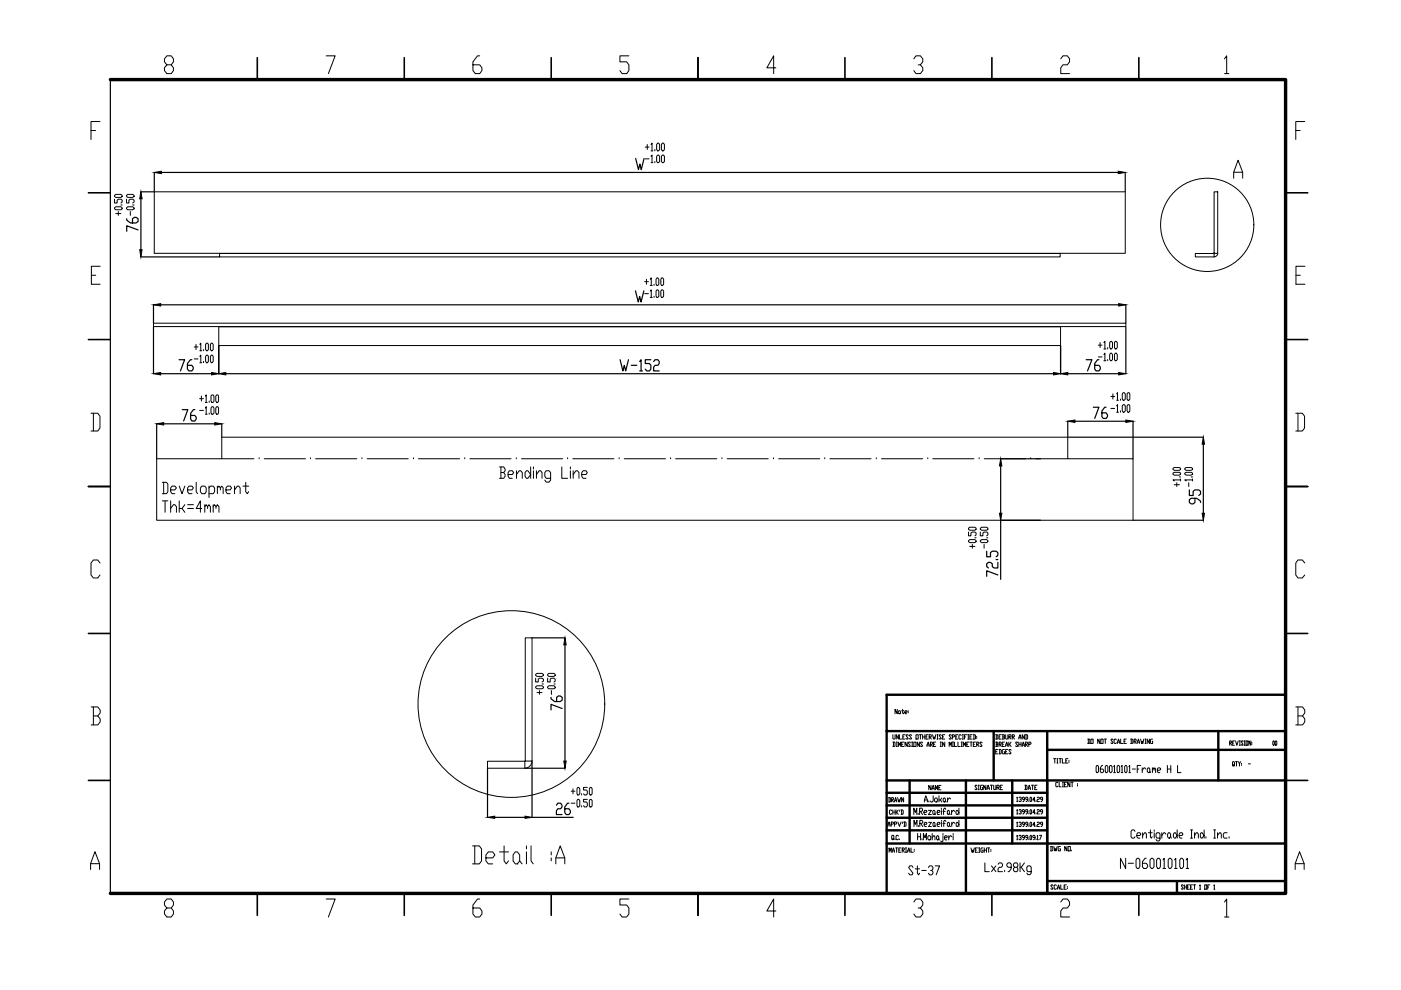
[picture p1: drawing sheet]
<svg xmlns="http://www.w3.org/2000/svg" width="297mm" height="210mm" viewBox="0 0 297 210" stroke-linecap="round" stroke-linejoin="round" font-family="sans-serif">
<!-- layer: 0 -->
<g fill="none" stroke="#000" stroke-width=".51">
<path d="M188 155h84.6M210.7 155v10.5M222 155v34.4M222 159h50.6M258.3 155v10.5M272.6 147.3h-84.6v42M188 178.8h84.6M188 165.5h84.6M188 176.1h34M188 173.4h34M188 170.8h34M188 168.1h34"/>
<path d="M192.9 165.5v13.3M204.8 165.5v23.8M214.6 165.5v13.3M222 186.8h50.6M249.5 186.8v2.6"/>
</g>
<path d="M23.4 16.9h249.2v172.5h-249.2" fill="none" stroke="#000" stroke-width=".72"/>
<g fill="none" stroke="#000" stroke-width=".34">
<path d="M54.6 12.2v4.7M85.7 12.2v4.7M116.9 12.2v4.7M148 12.2v4.7M179.1 12.2v4.7M210.3 12.2v4.7M241.5 12.2v4.7M18.7 40.9h4.7M272.6 40.9h4.7M18.7 72h4.7M272.6 72h4.7M18.7 103.2h4.7"/>
<path d="M272.6 103.2h4.7M18.7 134.3h4.7M272.6 134.3h4.7M18.7 165.5h4.7M272.6 165.5h4.7M54.6 189.4v4.7M85.7 189.4v4.7M116.9 189.4v4.7M148 189.4v4.7M179.1 189.4v4.7M210.3 189.4v4.7M241.5 189.4v4.7"/>
</g>
<g fill="none" stroke="#000" stroke-width=".21">
<path d="M35.4 13.7l-.5-.6v-.6l.5-.7h.9l.5 .7v.6l-.5 .6h-.9l-.5 .7v.6l.5 .6h.9l.5-.6v-.6l-.5-.7M69.2 11.8h1.9l-1.5 3.8M101.7 11.8h-.5l-.9 1.3v1.9l.5 .6h.9l.5-.6v-.6l-.5-.7h-1.4M133.3 11.8h-1.9v1.3h1.5l.4 .6v1.3l-.4 .6h-1l-.5-.6M164.5 14.4h-1.9l1.4-2.6v3.8M193.7 12.5l.5-.7h.9l.6 .7v.6l-.6 .6h-.4M195.1 13.7l.6 .7v.6l-.6 .6h-.9l-.5-.6M224.9 12.5l.5-.7h.9l.5 .7v.6l-.5 .6h-.9l-.5 .7v1.2h1.9M259.6 12.5l.5-.7v3.8M259.6 15.6h.9M19.3 27.7h1M21.2 25.8h-1.9v3.8"/>
<path d="M136.8 31.2h.8M136.8 33.7h.8M137.2 30.6v1.1M138 30.6l.2-.3v1.7M138 33.1l.2-.2v1.6M138 32h.4M138 34.5h.4M138.8 31.7v.3M138.8 34.2v.3M139.4 30.3h.2l.3 .3v1.1l-.3 .3h-.2l-.2-.3v-1.1zM139.4 32.9h.2l.3 .2v1.1l-.3 .3h-.2l-.2-.3v-1.1zM140.4 30.3h.3l.2 .3v1.1l-.2 .3h-.3l-.2-.3v-1.1z"/>
<path d="M140.4 32.9h.3l.2 .2v1.1l-.2 .3h-.3l-.2-.3v-1.1zM261.6 37.8v-1.3l.9-2.5 1 2.5v1.3M261.6 36.5h1.9M274.7 27.7h1M276.6 25.8h-1.9v3.8M19.4 58.4h.9M21.2 56.5h-1.8v3.8h1.8M24.3 44.1l.2-.3h1.1l.3 .3v.2l-.3 .2h-1.1l-.2-.2zM24.3 42.2v.8h.5v-.6l.3-.2h.5l.3 .2v.4l-.3 .2M24.3 41.4l.2-.2h1.1l.3 .2v.2l-.3 .3h-1.1l-.2-.3zM24.5 45.3h1.1M25.1 44.9v.8"/>
<path d="M25.6 43.5h.3M26.8 44.1l.3-.3h1l.3 .3v.2l-.3 .2h-1l-.3-.2zM26.8 42.2v.8h.5v-.6l.3-.2h.5l.3 .2v.4l-.3 .2M26.8 41.4l.3-.2h1l.3 .2v.2l-.3 .3h-1l-.3-.3zM27.6 44.9v.8M28.1 43.5h.3M46.6 53.7h178.2v.8h-178.2zM46.6 53.7h178.2M46.6 53.7h-13.9v-13h205.9v13h-13.8M136.7 59.7h.8M137.1 59.2v1.1M137.9 59.2l.2-.3v1.6"/>
<path d="M139.3 58.9l.4 .3v1.1l-.2 .2-.4-.2v-1.1zM140.3 58.9h.2l.2 .3v1.1l-.2 .2h-.2l-.2-.2v-1.1zM253.4 53.7h4v.8h-4zM257.4 40.7h.8v13h-.8zM257.4 53.7h.1M258.2 53.7a.78 .78 0 0 1-.8 .8M274.8 58.4h.9M276.7 56.5h-1.9v3.8h1.9M32.5 68.5h206.2v.7h-206.2zM41.2 73.6h.8M41.2 76.1h.8M41.6 73v1.1"/>
<path d="M42.4 73l.2-.2v1.6M42.4 75.6l.2-.3v1.6M42.4 74.4h.4M42.4 76.9h.4M43.2 74.1v.3M43.2 76.6v.3M43.8 72.8h.2l.2 .2v1.1l-.2 .3h-.2l-.2-.3v-1.1zM43.8 75.3h.2l.2 .3v1l-.2 .3h-.2l-.2-.3v-1zM44.8 72.8l.4 .2v1.1l-.2 .3-.4-.3v-1.1zM44.8 75.3l.4 .3v1l-.2 .3-.4-.3v-1zM46.4 69.2h178.5M46.4 69.3v4h178.5v-4"/>
<path d="M136.7 62.3h.8M137.9 61.7l.2-.2v1.6M137.9 60.5h.4M137.9 63.1h.4M138.7 60.3v.2M138.7 62.8v.3M139.3 61.5l.4 .2v1.1l-.2 .3-.4-.3v-1.1zM140.3 61.5h.2l.2 .2v1.1l-.2 .3h-.2l-.2-.3v-1.1zM232.9 73.2h.8M232.9 75.7h.8M233.2 72.6v1.1M234 72.6l.3-.2v1.6"/>
<path d="M234 75.2l.3-.3v1.6M234 74h.5M234 76.5h.5M234.9 73.7v.3M234.9 76.2v.3M235.5 72.4l.4 .2v1.1l-.2 .3-.4-.3v-1.1zM235.5 74.9l.4 .3v1l-.2 .3-.4-.3v-1zM236.5 72.4h.2l.2 .2v1.1l-.2 .3h-.2l-.2-.3v-1.1zM236.5 74.9h.2l.2 .3v1l-.2 .3h-.2l-.2-.3v-1zM19.3 87.6h1.4l.5 .7v2.4l-.5 .7h-1.4M19.8 87.6v3.8M33.2 97.3h13.8v-4.6h179.4v4.6h13.8v13h-207z"/>
<path d="M42.3 84.5h.8M42.3 87h.8M42.7 84v1M43.5 84l.2-.3v1.6M43.5 86.5l.2-.3v1.6M43.5 85.3h.4M43.5 87.8h.4M44.4 85v.3M44.4 87.6v.2M44.9 83.7h.3l.2 .3v1l-.2 .3h-.3l-.2-.3v-1zM44.9 86.2h.3l.2 .3v1.1l-.2 .2h-.3l-.2-.2v-1.1zM46 83.7h.2l.1 .3v1l-.1 .3h-.2l-.3-.3v-1z"/>
<path d="M46 86.2h.2l.1 .3v1.1l-.1 .2h-.2l-.3-.2v-1.1zM47 97.3h6.8M54.9 97.3h.1M56 97.3h8.8M65.8 97.3h.1M66.9 97.3h8.7M76.7 97.3h.1M77.8 97.3h8.8M87.7 97.3h.1M88.7 97.3h8.7M98.5 97.3h.1M99.6 97.3h8.8"/>
<path d="M105.9 99h.9l.3 .4v.4l-.3 .4M106.2 99v2.4M109.5 97.3h.1M109.5 99.8v1.6M110.6 97.3h8.7M111.6 99.8h.3l.6 .8-.6 .8h-.3l-.3-.4v-.8zM112.5 99v2.4M113.1 99v.4M113.1 99.8v1.6M113.7 99.8v1.6M119.1 99v2.4h1.2M120.3 97.3h.1"/>
<path d="M120.9 99v.4M120.9 99.8v1.6M121.4 97.3h8.8M121.5 99.8v1.6M131.3 97.3h.1M132.4 97.3h8.7M142.2 97.3h.1M143.2 97.3h8.8M153.1 97.3h.1M154.2 97.3h8.7M164 97.3h.1M165.1 97.3h8.7"/>
<path d="M174.9 97.3h.1M176 97.3h8.7M185.8 97.3h.1M186.9 97.3h8.7M196.7 97.3h.1M197.8 97.3h8.7M207.6 97.3h.1M208.7 97.3h8.7M218.5 97.3h.1M219.6 97.3h6.8M235.5 84.1h.8M235.5 86.6h.8"/>
<path d="M236 83.5v1.1M236.8 83.5l.1-.2v1.6M236.8 86l.1-.2v1.6M236.8 84.9h.3M236.8 87.4h.3M237.6 84.6v.3M237.6 87.1v.3M238.2 83.3h.2l.2 .2v1.1l-.2 .3h-.2l-.3-.3v-1.1zM238.2 85.8h.2l.2 .2v1.1l-.2 .3h-.2l-.3-.3v-1.1zM239.2 83.3h.2l.2 .2v1.1l-.2 .3h-.2l-.2-.3v-1.1zM239.2 85.8h.2l.2 .2v1.1l-.2 .3h-.2l-.2-.3v-1.1zM248.7 99.3l.2-.2h1.1l.3 .2v.2l-.3 .2h-1.1l-.2-.2z"/>
<path d="M251.2 99.3l.3-.2h1l.3 .2v.2l-.3 .2h-1l-.3-.2zM274.7 87.6h1.4l.5 .7v2.4l-.5 .7h-1.4M275.2 87.6v3.8M21.2 119.4l-.5-.7h-.9l-.5 .7v2.5l.5 .6h.9l.5-.6M34.4 102.3h.9l.3 .3v1.7l-.3 .4h-.9M34.4 106.2h1.2M34.7 102.3v2.4M35 106.2v2.4M36.2 107.8l.6-.8h.3l.3 .4v1.2M36.2 103.9h.9l.3-.5-.3-.3h-.6l-.3 .3v.9l.3 .4h.6M36.2 106.2v2.4M38 103.1l.6 1.6 .6-1.6"/>
<path d="M38 106.2v2.4M38.6 107.8l.6 .8M39.2 107l-.6 .8h-.6M39.8 103.9h.9l.3-.5-.3-.3h-.6l-.3 .3v.9l.3 .4h.6M39.8 107h1.2M39.8 107.8h1.2M41.6 102.3v2l.3 .4M42.8 107.8h-1.2l.9-1.6v2.4M42.8 103.1h.6l.3 .3v.9l-.3 .4h-.6l-.3-.4v-.9zM43.4 107.4l.3-.4 .3 .4v.4M43.4 107v1.6M44 107.4l.3-.4 .3 .4v1.2"/>
<path d="M44.3 103.4l.3-.3h.6l.3 .3v.9l-.3 .4h-.9M44.3 103.1v2.4M45.2 107.4l.3-.4 .3 .4v.4M45.2 107v1.6M45.8 107.4l.3-.4 .3 .4v1.2M46.1 103.4l.3-.3 .3 .3v.5M46.1 103.1v1.6M46.7 103.4l.3-.3 .3 .3v1.3M47.9 103.9h.9l.3-.5-.3-.3h-.6l-.3 .3v.9l.3 .4h.6M49.7 103.9l.6-.8h.3l.3 .3v1.3M49.7 103.1v1.6M51.5 103.1h1.2"/>
<path d="M52.1 102.3v2l.3 .4 .3-.4M106.2 100.2h.6l.3 .4v.4l-.3 .4h-.9M107.7 100.6h.9l.3-.4-.3-.4h-.6l-.3 .4v.8l.3 .4h.6M109.5 100.6l.6-.8h.3l.3 .4v1.2M113.7 100.6l.6-.8h.3l.3 .4v1.2M116.7 101.4h-.9l-.3-.4v-.8l.3-.4h.6l.3 .4v1.6l-.3 .4h-.6l-.3-.4M121.5 100.6l.6-.8h.3l.4 .4v1.2M123.3 100.6h.9l.3-.4-.3-.4h-.6l-.3 .4v.8l.3 .4h.6M205.3 114.6l.3-.2h1.1l.3 .2v.2l-.3 .2h-1.1l-.3-.2zM205.3 112.8v.8h.6v-.6l.2-.2h.6l.3 .2v.4l-.3 .2M205.3 112l.3-.2h1.1l.3 .2v.2l-.3 .2h-1.1l-.3-.2zM205.6 115.9h1.1"/>
<path d="M206.1 115.4v.8M206.7 114h.3M207.8 114.6l.3-.2h1.1l.3 .2v.2l-.3 .2h-1.1l-.3-.2zM207.8 112.8v.8h.6v-.6l.2-.2h.6l.3 .2v.4l-.3 .2M207.8 112l.3-.2h1.1l.3 .2v.2l-.3 .2h-1.1l-.3-.2zM208.6 115.4v.8M209.2 114h.3M248.7 100.3l.2-.2h1.1l.3 .2v.2l-.3 .2h-1.1l-.2-.2zM248.9 102.8h1.1M249.5 102.3v.9M250 101.1h.3M250.3 101.8h-1.6l.2 .2"/>
<path d="M250.3 101.5v.5M251.2 100.3l.3-.2h1l.3 .2v.2l-.3 .2h-1l-.3-.2zM252 102.3v.9M252.5 101.1h.3M252.8 101.8h-1.6l.3 .2M252.8 101.5v.5M276.6 119.4l-.5-.7h-.9l-.5 .7v2.5l.5 .6h.9l.5-.6M111.4 135.2h1.4v26.2h-1.4zM19.3 149.9h1.4l.5 .6v.7l-.5 .6M19.8 151.8h.9l.5 .6v.7l-.5 .6h-1.4M19.8 149.9v3.8M113.6 145.6l.3-.2h1l.3 .2v.2l-.3 .2h-1l-.3-.2z"/>
<path d="M113.6 143.8v.8h.5v-.6l.3-.2h.5l.3 .2v.4l-.3 .2M113.6 143l.3-.2h1l.3 .2v.2l-.3 .2h-1l-.3-.2zM113.9 146.8h1M114.4 146.4v.8M114.9 145h.3M116.1 145.6l.3-.2h1.1l.2 .2v.2l-.2 .2h-1.1l-.3-.2zM116.1 143.8v.8h.6v-.6l.2-.2h.6l.2 .2v.4l-.2 .2M116.1 143l.3-.2h1.1l.2 .2v.2l-.2 .2h-1.1l-.3-.2zM116.9 146.4v.8M117.5 145h.2M189.3 155.8v.8l.1 .1 .4-.1v-.8M189.3 157.3h.3l.2 .2v.6l-.5 .2"/>
<path d="M189.4 157.3v1M190 157.3h.2M190 158.3h.2M190.1 157.3v1M190.2 150.4v.9l-.4-.9v.9M190.5 155.8v.9l-.5-.9v.9M190.5 158.3v-1l.2 .7 .3-.7v1M190.6 150.7h.2l.1 .2-.1 .4-.4-.1zM190.7 155.8v.9h.5M191.2 157.8h.2M191.2 150.7h.4M191.4 150.4v.8l.1 .1 .1-.1"/>
<path d="M191.4 156.2h.2M191.6 157.3h-.4v1h.4M191.8 151h.4l.1-.1-.1-.2-.4 .2 .2 .4h.2M191.9 155.8h-.5v.9h.5M192.3 157.3v1l-.4-1v1M192.6 155.9l-.1-.1-.4 .1 .5 .7-.1 .1-.4-.1M192.6 150.7v.2M192.6 151v.2M193 157.5l-.1-.2-.3 .2 .4 .6-.1 .2-.3-.2M193.3 155.9l-.1-.1-.4 .1 .5 .7-.1 .1-.4-.1M193.3 157.3h.2M193.3 158.3h.2"/>
<path d="M193.4 157.3v1M193.7 157.3h.5v1h-.5zM194.2 155.8h.5v.9h-.5zM194.9 157.3v1l-.4-1v1M194.9 155.8h.5M195.1 155.8v.9M195.6 157.5l-.1-.2-.4 .2 .5 .6-.1 .2-.4-.2M195.6 156.2h.5M195.6 155.8v.9M196.1 155.8v.9M196.3 156.2h.2M196.5 158.3l.3-1 .2 1"/>
<path d="M196.5 158h.5M196.8 155.8h-.5v.9h.5M197 156.2h.4v-.4h-.4v.9M197.1 156.2l.4 .5M197.3 157.8l.4-.1-.1-.4h-.3v1M197.4 157.8l.3 .5M197.7 155.8l.2 .9 .2-.5 .1 .5 .2-.9M197.9 157.8h.3M198.4 157.3h-.5v1h.5M198.7 156.7h.2M198.7 155.8h.2M198.8 155.8v.9"/>
<path d="M199.3 157.3h.3M199.3 158.3h.3M199.5 157.3v1M199.6 155.9l-.1-.1-.4 .1 .5 .7-.1 .1-.4-.1M199.8 156.2h.3M200.3 155.8h-.5v.9h.5M200.3 157.3v1l-.5-1v1M201.2 158.3v-1l.3 .7 .2-.7v1M201.7 155.9l-.4-.1-.1 .1 .5 .7-.1 .1-.4-.1M201.9 156.2l.5-.1-.1-.3h-.4v.9M201.9 157.3h.3M201.9 158.3h.3"/>
<path d="M202 157.3v1M202.4 157.3v1h.4M202.6 156.2h.2M203.1 155.8h-.5v.9h.5M203.1 157.3v1h.5M203.8 155.9l-.1-.1-.4 .1v.7l.1 .1 .4-.1M203.8 157.3h.2M203.8 158.3h.2M203.9 157.3v1M204 156.7h.2M204 155.8h.2M204.2 155.8v.9"/>
<path d="M204.2 158.3v-1l.3 .7 .2-.7v1M204.5 156.2h.2M205 155.8h-.5v.9M205 157.8h.2M205.2 156.7h.2M205.2 155.8h.2M205.3 155.8v.9M205.4 157.3h-.4v1h.4M205.6 156.2h.3M205.6 157.3h.5M205.9 157.3v1M206.1 155.8h-.5v.9h.5"/>
<path d="M206.4 155.8h.3l.1 .1v.7l-.4 .1M206.4 157.8h.2M206.5 155.8v.9M206.8 157.3h-.4v1h.4M207.1 157.8l.4-.1-.1-.4h-.3v1M207.1 156.1v.1M207.1 156.4v.2M207.2 157.8l.3 .5M208.2 157.5l-.1-.2-.3 .2 .4 .6-.1 .2-.3-.2M211.1 155.8h.3l.2 .1v.7l-.5 .1M211.1 157.3h.3l.2 .2-.2 .3M211.1 159.4h.3"/>
<path d="M211.2 157.8h.2l.2 .3-.5 .2M211.2 155.8v.9M211.2 157.3v1M211.6 158.9h-.5v.9h.5M211.8 157.8l.5-.1-.1-.4h-.4v1M211.8 158.9h.4l.1 .2v.6l-.1 .1h-.4M211.8 156.2h.2M211.9 157.8l.4 .5M211.9 158.9v.9M212.3 155.8h-.5v.9h.5M212.5 155.8h.4v.4M212.5 157.8h.3"/>
<path d="M212.6 156.2h.3l.1 .4-.5 .1M212.6 155.8v.9M213 157.3h-.5v1h.5M213 158.9h-.4l-.1 .2 .1 .7h.4l-.1-.4M213.2 155.8v.8l.1 .1 .4-.1v-.8M213.2 158.3l.2-1 .3 1M213.2 158h.5M213.2 159.4h.2M213.7 158.9h-.5v.9h.5M213.9 156.2h.4v-.4h-.4v.9M213.9 157.3v1M214 156.2l.4 .5"/>
<path d="M214 157.8l.4 .5M214.4 157.3l-.5 .5M214.4 159.1l-.1-.2-.4 .2 .5 .6-.1 .1-.4-.1M214.6 156.2l.5-.1-.1-.3h-.4v.9M214.7 156.2l.4 .5M215.8 157.5l-.4-.2-.1 .2 .5 .6-.1 .2-.4-.2M216 156.7l.3-.9 .2 .9M216 157.8h.5M216 156.4h.5M216 157.3v1M216.5 157.3v1M216.7 158.3l.2-1 .3 1"/>
<path d="M216.7 158h.5M217.2 155.8v.9l-.5-.9v.9M217.4 155.8h.3l.2 .1v.7l-.5 .1M217.4 157.8l.5-.1-.2-.4h-.3v1M217.5 155.8v.9M217.5 157.8l.4 .5M218.1 157.8l.5-.1-.1-.4h-.4v1M230.6 156.7h.4l.1 .2v.6l-.1 .1h-.4M230.7 156.7v.9M231.3 156.7h.5v.9h-.5zM233.2 156.7v.9l-.5-.9v.9M233.4 156.7h.5v.9h-.5z"/>
<path d="M234.1 156.7h.5M234.3 156.7v.9M236 156.9l-.1-.2-.4 .2 .5 .6-.1 .1-.4-.1M236.7 156.9l-.1-.2-.4 .2 .1 .7h.3l.1-.1M236.9 157.6l.2-.9 .3 .9M236.9 157.3h.5M237.6 156.7v.9h.5M238.3 157.2h.3M238.8 156.7h-.5v.9h.5M239.7 156.7h.4l.1 .2v.6l-.1 .1h-.4M239.8 156.7v.9M240.4 157.2h.4l.1-.2-.1-.3h-.4v.9"/>
<path d="M240.5 157.2l.4 .4M241.1 157.6l.3-.9 .2 .9M241.1 157.3h.5M241.8 156.7l.2 .9 .2-.4 .1 .4 .2-.9M242.8 156.7h.2M242.8 157.6h.2M242.9 156.7v.9M243.7 156.7v.9l-.5-.9v.9M244.4 156.7h-.4l-.1 .2 .1 .7h.4l-.1-.4M260.7 157.6h.3l.1-.2-.1-.3h-.3v.9M260.8 157.6l.3 .4M261.4 157.6h.1"/>
<path d="M261.7 157.1h-.3v.9h.3M261.9 157.1l.3 .9 .3-.9M262.7 158h.3M262.7 157.1h.3M262.9 157.1v.9M263.6 157.3l-.1-.2-.3 .2 .4 .5-.1 .2-.3-.2M263.8 158h.2M263.8 157.1h.2M263.9 157.1v.9M264.2 157.1h.4v.9h-.4zM265.2 157.1v.9l-.4-.9v.9M265.4 157.4v.2"/>
<path d="M265.4 157.7v.1M270 157.1l.2 .2-.1 .7-.2-.2zM270.5 157.1l.2 .2-.1 .7-.2-.2zM274.7 149.9h1.5l.4 .6v.7l-.4 .6M275.2 151.8h1l.4 .6v.7l-.4 .6h-1.5M275.2 149.9v3.8M100.2 179.4h1.4l.5 .6v2.5l-.5 .7h-1.4M100.7 179.4v3.8M106.9 179.4v3.1l.4 .7 .5-.7M111.3 161.4h-7.9v1.5h7.9M111.3 161.4v1.5M111.3 161.3v.1"/>
<path d="M111.6 179.4v.6M112.6 179.4v3.1l.5 .7M112.8 161.3a1.54 1.54 0 0 1-1.5 1.6M121.1 167.8h.8M121.1 170.3h.8M121.5 167.2v1.1M122.5 166.9h.2l.2 .3v1.1l-.2 .3h-.2l-.2-.3v-1.1zM122.5 169.5h.2l.2 .2v1.1l-.2 .3h-.2l-.2-.3v-1.1zM123.3 168.3v.3M123.3 170.8v.3M124.5 166.9h-.8v.6h.6l.2 .3v.5l-.2 .3h-.4l-.2-.3M124.5 169.5h-.8v.5h.6l.2 .3v.5l-.2 .3h-.4l-.2-.3"/>
<path d="M125.1 166.9h.2l.2 .3v1.1l-.2 .3h-.2l-.1-.3v-1.1zM125.1 169.5h.2l.2 .2v1.1l-.2 .3h-.2l-.1-.3v-1.1zM188.2 175.2l.3-.9 .2 .9M188.2 174.9h.5M188.4 169.1h.3l.1 .2v.6l-.1 .1h-.3M188.5 169.1v.9M189 174.7l.4-.1-.1-.3h-.3v.9M189 169.6h.3l.2-.2-.2-.3h-.3v.9M189 171.9l-.1-.2-.3 .2 .1 .8 .3-.2M189.1 169.6l.4 .4M189.3 177.7l.1 .2-.2 .1-.2-.7 .4-.2 .1 .9M189.3 171.7v1"/>
<path d="M189.3 172.2h.5M189.6 174.7l.5-.1-.1-.3h-.4v.9M189.7 170l.2-.9 .2 .9M189.7 169.7h.4M189.8 171.7v1M189.8 177.9v.1M189.9 179.8h.5M190 171.7v1M190.1 172.2l.3 .5M190.1 179.8v.9M190.3 169.1l.2 .9 .2-.4v.4l.3-.9M190.4 174.3l.3 .9 .3-.9"/>
<path d="M190.4 171.7l-.4 .5M190.5 177.3l-.1-.2-.4 .2 .1 .7 .4-.1M190.7 177.9v.1M190.8 171.7l-.1 .3M191 171.7h.4l.1 .2v.6l-.1 .2h-.4M191 179.8h-.4v.9h.4M191.2 171.7v1M191.4 174.3l-.1 .3M191.6 169.1v.9l-.4-.9v.9M191.6 174.3h.4l.1 .1v.7l-.5 .1M191.8 174.3v.9M192 179.8h.2"/>
<path d="M192.1 179.8v.9M193.2 179.8v.9h.4M193.7 172.7v-1.3l.4 .8 .3-.8v1.3M193.8 175.2v-1.3l.3 .9 .3-.9v1.3M194.5 176.7v1.4M194.5 177.4h.7M194.7 172.5v.2M194.7 175v.2M195 172h.4l.2-.2-.2-.4h-.4v1.3M195 174.6h.5l.2-.2-.2-.5h-.5v1.3M195.1 172l.5 .7M195.2 176.7v1.4"/>
<path d="M195.2 174.6l.5 .6M195.5 177.8v.3M195.8 178.1v-1.4l.3 .9 .3-.9v1.4M195.9 172.2h.5l.1-.2-.1-.2h-.3l-.2 .2 .2 .7h.3M195.9 174.8h.5l.1-.2-.1-.2h-.3l-.2 .2v.4l.2 .2h.3M196 170l.3-1.3 .3 1.3M196 169.6h.6M196.8 171.8h.7l-.7 .9h.7M196.9 174.4h.6l-.6 .8h.6M196.9 177.2h.3l.1 .2-.1 .7h-.3l-.2-.3v-.4zM196.9 169.8v.2M197.4 166.5v1l-.5-1v1"/>
<path d="M197.6 167.5l.3-1 .2 1M197.6 167.2h.5M197.6 177.6l.3-.4h.2l.1 .9M197.6 176.7v1.4M197.9 168.7v1.1l-.2 .2h-.3l-.2-.2M197.9 171.8l.3 .2-.1 .7h-.2l-.1-.2zM197.9 174.4l.3 .2-.1 .6-.3-.2zM198.2 172.5l.2 .2M198.2 175l.2 .2M198.3 167.5v-1l.3 .7 .2-.7v1M198.3 169.2h.3l.1 .2-.1 .6h-.3l-.2-.2v-.4zM198.7 172.2h.5l.1-.2-.1-.2h-.4l-.1 .2 .1 .7h.4"/>
<path d="M198.7 174.8h.5l.1-.2-.1-.2h-.3l-.2 .2v.4l.2 .2h.3M198.7 177.2l.3 .2-.1 .7h-.2l-.1-.3zM199 167h.2M199 177.8l.2 .3M199.1 168.7v1.3M199.4 169.6l.3 .4M199.5 166.5h-.5v1h.5M199.6 171.4v.2M199.6 171.8v.9M199.6 173.9v.2M199.6 174.4v.8M199.7 169.2l-.3 .4h-.3"/>
<path d="M199.9 177.2v1.1l-.1 .2-.3-.2M199.9 172h.5M199.9 174.6h.5M199.9 176.7v.3M200.1 169.2l.3 .2-.1 .6-.3-.2v-.4zM200.3 177.6h.4l.2-.2-.2-.2h-.3l-.1 .2 .1 .7h.3M200.4 169.8l.2 .2M200.5 171.6l-.1-.2-.3 .2v1.1M200.6 174.1l-.2-.2-.3 .2v1.1M200.9 169.2v.8M201 171.8l.3 .2-.1 .7h-.2l-.1-.2zM201 174.4l.3 .2v.4l-.1 .2-.3-.2v-.4z"/>
<path d="M201.2 177.2v.9M201.3 172.5l.2 .2M201.3 175l.2 .2M201.5 169.4l-.3-.2-.3 .4M201.7 171.8v.9M201.8 177.4l-.3-.2-.3 .4M201.8 174.4v.8M202.1 176.7v.3M202.1 177.2v.9M202.4 172l-.3-.2-.4 .4M202.4 174.6l-.3-.2-.3 .4M202.8 171.8l.5 .4-.3 .5-.3-.2v-.5z"/>
<path d="M202.8 174.4h.2l.3 .4-.3 .4-.3-.2zM203.3 171.4v1.3M203.3 173.9v1.3M205.9 179.8l.2 .9 .1-.5 .1 .5 .3-.9M207.2 166.7l-.2-.2-.3 .2 .5 .6-.2 .1-.3-.1M207.2 179.8h-.4v.9h.4M207.4 166.5h.2M207.4 167.4h.2M207.5 166.5v.9M207.5 179.8h.2M207.6 179.8v.9M208.4 166.5h-.4l-.1 .2 .1 .7h.4v-.5h-.2"/>
<path d="M208.4 179.8h-.3l-.1 .1 .1 .8h.3v-.5h-.1M208.7 179.8v.9M209 166.5v.9l-.4-.9v.9M209.2 179.8v.9M209.3 167.4l.2-.9 .2 .9M209.3 167.1h.4M209.4 179.8h.4M209.6 179.8v.9M210 166.5h.4M210.2 166.5v.9M210.7 166.5v.8l.1 .1 .3-.1v-.8M211.4 166.9l.5-.1-.2-.3h-.3v.9"/>
<path d="M211.5 166.9l.4 .5M212.1 166.9h.2M212.5 166.5h-.4v.9h.4M215.6 169.1l.1-.1v1M215.6 171.8l.1-.2v1M215.6 174.4l.1-.1v.9M215.6 177.3l.1-.2v.9M215.6 170h.2M215.6 172.6h.2M215.6 175.2h.2M215.6 178h.2M216.1 169.1v-.1l.4 .1-.2 .4"/>
<path d="M216.1 171.8v-.2l.4 .2v.2l-.2 .1M216.1 174.4v-.1l.4 .1-.2 .4M216.1 177.3v-.2l.4 .2-.2 .3M216.4 169.5l.1 .1-.1 .4h-.3v-.2M216.4 172.1l.1 .2-.1 .3-.3-.1M216.4 174.8l.1 .1-.1 .3h-.3v-.1M216.4 177.6l.1 .1-.1 .3h-.3v-.1M217.2 169.5h-.3l-.2-.4 .2-.1 .3 .1v.5l-.3 .4M217.2 172.1l-.5-.1 .2-.4 .3 .2v.5l-.3 .3M217.2 174.8h-.3l-.2-.4 .2-.1 .3 .1v.5l-.3 .3M217.2 177.6h-.3l-.2-.2 .2-.3 .3 .2v.4l-.3 .3M217.3 166.5h.3l.1 .2v.6l-.4 .1"/>
<path d="M217.4 166.5v.9M217.9 169.5h-.4v-.5l.4 .1v.5l-.4 .4M217.9 172.1h-.4v-.5l.4 .2v.5l-.4 .3M217.9 174.8h-.4v-.5l.4 .1v.5l-.4 .3M217.9 177.6h-.4v-.5l.4 .2v.4l-.4 .3M218 167.4l.2-.9 .3 .9M218 167.1h.5M218.1 169.8v.2M218.1 172.5v.1M218.1 175.1v.1M218.1 177.9v.1M218.4 169.1l.1-.1 .2 .1-.1 .9-.2-.2z"/>
<path d="M218.4 174.4l.1-.1 .2 .1-.1 .8-.2-.1zM218.5 171.6l.2 .2-.1 .8-.2-.1zM218.5 177.1l.2 .2-.1 .7-.2-.1zM218.7 166.5h.4M218.9 166.5v.9M219.4 166.9h.2M219.4 169.6h-.4l.3-.6v1M219.4 172.3h-.4l.3-.7v1M219.4 174.9h-.4l.3-.6v.9M219.4 177.6h-.3v-.5l.3 .2v.4l-.3 .3M219.7 169.8v.2M219.7 172.5v.1"/>
<path d="M219.7 175.1v.1M219.7 177.9v.1M219.9 166.5h-.5v.9h.5M219.9 169.1l.1-.1 .4 .1-.2 .4-.3 .1v.4h.5M219.9 171.8l.1-.2 .4 .2v.2l-.5 .3v.3h.5M219.9 174.4l.1-.1 .4 .1-.2 .4-.3 .1v.3h.5M219.9 177.3l.1-.2v.9M219.9 178h.2M220.4 177.1h.4l-.3 .9M221.1 169.5h-.4l-.1-.4 .1-.1 .4 .1v.5l-.4 .4M221.1 172.1l-.5-.1 .1-.4 .4 .2v.5l-.4 .3M221.1 174.8h-.4l-.1-.4 .1-.1 .4 .1v.5l-.4 .3"/>
<path d="M222.7 179.5l.5 .1v.6l-.1 .2h-.4M222.8 179.5v.9M223.4 160.9h.4M223.4 179.5l.3 .9 .1-.5 .1 .5 .2-.9M223.6 160.9v.9M224.1 160.9h.2M224.1 161.8h.2M224.2 160.9v.9M224.3 166l-.1-.2-.4 .2v.7l.2 .1 .3-.1M224.6 165.8v1h.4M224.6 160.9h.4M224.8 160.9v.9"/>
<path d="M224.8 179.5l-.4 .1 .1 .8h.3v-.5h-.1M225.2 160.9v.9h.5M225.2 165.8h.3M225.2 166.8h.3M225.4 165.8v1M225.7 166.3h.2M226 161.3h.2M226.2 165.8h-.5v1h.5M226.2 179.5v.9l-.5-.9v.9M226.4 160.9h-.4v.9h.4M226.5 179.5h.4v.9h-.4zM226.6 161.2v.1"/>
<path d="M226.6 161.5v.2M226.9 165.8v1l-.5-1v1M227.1 165.8h.4M227.3 165.8v1M228.5 166.1v.2M228.5 166.5v.2M232.6 162.3l.3 .2v1.1l-.2 .2-.3-.2v-1.1zM233.8 162.3h-.2l-.3 .5v.8l.2 .2h.3l.2-.5-.2-.2h-.5M234.5 162.3l.4 .2v1.1l-.2 .2-.4-.2v-1.1zM235.4 162.3l.4 .2v1.1l-.2 .2-.4-.2v-1.1zM236.1 162.5l.2-.2v1.5M236.1 163.8h.4"/>
<path d="M237 162.3l.4 .2v1.1l-.2 .2-.4-.2v-1.1zM237.7 162.5l.2-.2v1.5M237.7 163.8h.4M238.6 162.3l.4 .2v1.1l-.2 .2-.4-.2v-1.1zM239.3 162.5l.2-.2v1.5M239.3 163.8h.4M240.1 163.1h.6M240.7 176.3l-.3-.3h-.4l-.2 .3v1.1l.2 .3h.4l.3-.3M241 177.2h.7l.2-.3-.2-.3h-.5l-.2 .3v.5l.2 .3h.5M241.1 163.1h.4M241.8 162.3h-.7v1.5M242.2 162.8v1"/>
<path d="M242.3 177.2l.4-.6h.2l.2 .3v.8M242.3 176.6v1.1M242.9 163.1l-.3-.3-.4 .5M243.4 162.8l.4 .3v.5l-.2 .2-.4-.2v-.5zM243.5 176.6h.8M243.8 163.6l.2 .2M243.9 176v1.4l.2 .3 .2-.3M244.3 163.1l.2-.3 .2 .5M244.3 162.8v1M244.7 163.1l.1-.3 .2 .3v.7M244.7 176v.3M244.7 176.6v1.1"/>
<path d="M245.4 163.3h.5l.2-.2-.2-.3h-.3l-.2 .3v.5l.2 .2h.3M245.9 177.7h-.6l-.2-.3v-.5l.2-.3h.4l.2 .3v1.1l-.2 .3h-.4l-.2-.3M246.3 176.6v1.1M247.2 176.9l-.2-.3h-.3l-.4 .6M247.5 163.1h.7M247.5 162.3v1.5M247.8 176.6h.2l.2 .3v.5l-.2 .3h-.2l-.2-.3v-.5zM248.2 177.4l.2 .3M248.2 162.3v1.5M249 176.6h.2l.4 .6-.4 .5h-.2l-.2-.3v-.5zM249.6 176v1.7M249.7 162.3v1.5h.7"/>
<path d="M250 177.2h.6l.2-.3-.2-.3h-.4l-.2 .3v.5l.2 .3h.4M252.4 176h.4M252.4 177.7h.4M252.6 176v1.7M253.3 177.2l.3-.6h.3l.2 .3v.8M253.3 176.6v1.1M254.7 176.6h.2l.4 .6-.4 .5h-.2l-.2-.3v-.5zM255.3 176v1.7M255.7 177.4v.3M257.3 176h.4M257.3 177.7h.4M257.5 176v1.7"/>
<path d="M258.1 177.2l.5-.6h.2l.1 .3v.8M258.1 176.6v1.1M260.2 176.6h-.6l-.2 .3v.5l.2 .3h.6M260.6 177.4v.3M261.5 162.1l.1 .2-.2 .1v-.9l.3 .2-.1 .6 .1 .1M261.9 161.5h.5M262.2 161.5v.9M262.6 161.5l.2 .9M263 161.5l-.2 .5M263.2 161.8v.2M263.2 162.1v.2M264.7 162h.4"/>
<path d="M19.2 184.3v-1.2l.9-2.5 1 2.5v1.2M19.2 183.1h1.9M35.4 192.5l-.5-.6v-.7l.5-.6h.9l.5 .6v.7l-.5 .6h-.9l-.5 .7v.6l.5 .6h.9l.5-.6v-.6l-.5-.7M69.2 190.6h1.9l-1.5 3.8M101.7 190.6h-.5l-.9 1.3v1.9l.5 .6h.9l.5-.6v-.6l-.5-.7h-1.4M103 181.9h1.5l.4-.6-.4-.7h-1l-.5 .7v1.2l.5 .7h1M105.9 180.6h1.9M109.2 180.6h.5l.5 .7v1.2l-.5 .7h-.5l-.4-.7v-1.2zM110.2 182.5l.5 .7M111.6 180.6v2.6M116.9 180.6v.7M116.9 181.9v.6"/>
<path d="M117.8 183.2v-1.3l1-2.5 .9 2.5v1.3M117.8 181.9h1.9M133.3 190.6h-1.9v1.3h1.5l.4 .6v1.3l-.4 .6h-1l-.5-.6M164.5 193.2h-1.9l1.4-2.6v3.8M188.5 180.7v-.9l.2 .6 .3-.6v.9M189.2 180.7l.2-.9 .2 .9M189.2 180.4h.4M190.6 180.2h.2M191.3 180.2h.3l.2-.1-.2-.3h-.3v.9M191.4 180.2l.4 .5M192 180.7h.2M192.4 180.7l.3-.9 .2 .9"/>
<path d="M192.4 180.4h.5M193.6 183.9l-.2-.3h-.5l-.3 .3 1 1.3-.2 .3h-.5l-.3-.3M193.7 191.2l.5-.6h.9l.6 .6v.7l-.6 .6h-.4M193.8 180.1v.1M193.8 180.4v.1M194 184.2h1M194.5 183.6v1.6l.3 .3 .2-.3M195.1 192.5l.6 .7v.6l-.6 .6h-.9l-.5-.6M195.4 184.6h1M196.8 183.9l.3-.3h.5l.2 .3v.3l-.2 .4h-.3M197.6 184.6l.2 .3v.3l-.2 .3h-.5l-.3-.3M198.3 183.6h.9l-.7 1.9"/>
<path d="M206.8 180.2h.2M207.5 180.7h.2M208.7 180.2h.5M208.8 183v1.8h.9M210.1 180.1v.1M210.1 180.4v.1M210.2 183.6l.9 1.2M211.1 183.6l-.9 1.2M211.6 183.2l.3-.2h.4l.2 .2v.4l-.2 .3h-.4l-.3 .3v.6h.9M213 184.5v.3M214.4 183.9h-.7l-.2-.3v-.4l.2-.2h.5l.2 .2v1l-.5 .6h-.2M215.1 183.9l-.2-.3v-.4l.2-.2h.5l.2 .2v.4l-.2 .3h-.5l-.2 .3v.3l.2 .3h.5l.2-.3v-.3l-.2-.3"/>
<path d="M216.3 183v1.8M216.5 183.9l.7 .9M217.2 183l-.7 .9h-.2M218.6 184.8h-.7l-.2-.3v-.6l.2-.3h.5l.2 .3v1.2l-.2 .3h-.5l-.2-.3M223.3 187.8l-.1-.2-.4 .2 .5 .6-.1 .1-.4-.1M224 187.8l-.2-.2-.3 .2v.6l.1 .1 .4-.1M224.2 188.5l.2-.9 .2 .9M224.2 188.2h.4M224.9 191.2l.5-.6h.9l.5 .6v.7l-.5 .6h-.9l-.5 .7v1.2h1.9M224.9 187.6v.9h.5M225.6 188.1h.2M226.1 187.6h-.5v.9h.5"/>
<path d="M226.3 187.9v.2M226.3 188.2v.2M227.1 180.2v.2M238.7 182v2.1l-1.1-2.1v2.1M239.2 183h1.1M241.1 182h.3l.3 .3v1.5l-.3 .3h-.3l-.2-.3v-1.5zM243 182h-.2l-.6 .7v1.1l.3 .3h.5l.3-.3v-.4l-.3-.4h-.8M244.1 182h.3l.3 .3v1.5l-.3 .3h-.3l-.3-.3v-1.5zM245.5 182h.3l.2 .3v1.5l-.2 .3h-.3l-.3-.3v-1.5zM246.6 182.3l.2-.3v2.1M246.6 184.1h.5M247.9 182h.3l.3 .3v1.5l-.3 .3h-.3l-.2-.3v-1.5z"/>
<path d="M249 182.3l.3-.3v2.1M249 184.1h.6M250.4 182h.2l.3 .3v1.5l-.3 .3h-.2l-.3-.3v-1.5zM250.9 187.8l-.3-.2-.1 .2 .4 .6-.1 .1-.3-.1M251.1 188.1h.4M251.1 187.6v.9M251.5 182.3l.2-.3v2.1M251.5 184.1h.5M251.5 187.6v.9M251.7 188.1h.3M252.2 187.6h-.5v.9h.5M252.4 188.1h.2"/>
<path d="M252.8 187.6h-.4v.9h.4M253.1 187.6h.4M253.3 187.6v.9M254.3 187.8l.2-.2v.9M254.3 188.5h.3M255.4 187.6h.4v.9h-.4zM256.1 188.1h.2M256.5 187.6h-.4v.9M257.4 187.8l.1-.2v.9M257.4 188.5h.2M259.6 191.2l.5-.6v3.8M259.6 194.4h.9"/>
<path d="M274.6 184.3v-1.2l.9-2.5 1 2.5v1.2M274.6 183.1h1.9"/>
<circle cx="256" cy="47.7" r="9.9"/>
<circle cx="108.4" cy="149.3" r="19.8"/>
</g>
<g fill="none" stroke="#000" stroke-width=".25">
<path d="M23.4 16.9v172.5M32.7 36.6v4M34.2 36.6h202.9M134.8 33.6l.6 2.4 .3-1.2 .3 1.2 .6-2.4M238.6 36.6v4M26.9 46.4v.3l.8 .6h1.2l.4-.3v-.6l-.4-.3h-.4l-.4 .3v.9M29.3 48.8l-2.4-.9v1.2M29.9 54.5h16.6M29.9 40.7h2.8M29.9 42.1v10.8M32.5 64.6v3.9M32.5 69.3v9.9"/>
<path d="M34.1 64.6h203.1M34.1 79.2h10.8M38 76.3h1.1l-.8 2.3M40.7 76.3h-.3l-.7 .8v1.2l.4 .3h.6l.3-.3v-.5l-.3-.3h-1M46.4 73.3v5.9M47.9 79.2h175.5M131.5 76.3l.6 2.3 .3-1.1 .3 1.1 .6-2.3M133.8 77.5h1.2M134.7 61.7l.6 2.3 .3-1.1 .3 1.1 .6-2.3M135.6 76.7l.3-.4v2.3M135.6 78.6h.6M138 76.3h-1.2v.8h.9l.3 .4v.8l-.3 .3h-.6l-.3-.3"/>
<path d="M138.6 76.7l.3-.4h.6l.3 .4v.4l-.3 .4h-.6l-.3 .3v.8h1.2M224.9 73.3v5.9M226.4 79.2h10.8M230.3 76.3h1.2l-.9 2.3M233 76.3h-.3l-.6 .8v1.2l.3 .3h.6l.3-.3v-.5l-.3-.3h-.9M238.7 64.6v3.9M238.7 69.3v9.9M33.2 89.9v7.3M34.7 89.9h10.8M38.6 86.9h1.2l-.9 2.4M41.3 86.9h-.3l-.6 .8v1.1l.3 .5h.6l.3-.5v-.3l-.3-.4h-.9M47 89.9v2.7"/>
<path d="M212.2 97.3h8.4M212.2 98.8v10M226.4 89.3v3.3M226.5 92.7h28.6M227.9 89.3h10.8M231.8 86.3h1.2l-.9 2.4M234.5 86.3h-.3l-.6 .9v1.1l.3 .4h.6l.3-.4v-.3l-.3-.5h-.9M240.2 89.3v7.9M255.1 94.2v14.6M209.2 116.9v1.2h.8v-.9l.4-.3h.8l.4 .3v.6l-.4 .3M211.2 118.6h.4M211.6 119.2v1.2h-.8l-.4-.3v-.6l-.4-.3h-.4l-.4 .3v.6l.4 .3"/>
<path d="M220.6 110.3h-8.4v12.5M240.3 110.3h14.8M252.2 103.9v1.2h.8v-.9l.4-.3h.8l.3 .3v.6l-.3 .3M253.4 105.6v.9l-.4 .3h-.5l-.3-.3v-.6l.3-.3h1.2l.8 .6v.3M112.9 135.2h6.9M119.8 136.7v24.7M211.6 121.9l-2.4-.9v1.2M116.8 147.9v.3l.8 .5h1.2l.4-.3v-.5l-.4-.3h-.4l-.4 .3v.8M119.2 150.2l-2.4-.9v1.2M103.4 162.9v10.4M104.9 173.3h6.4M111.4 162.9h8.4"/>
<path d="M112.8 161.4v11.9h8.7M118 170.7l.3-.4h.6l.3 .4v.4l-.3 .4h-.6l-.3 .4v.8h1.2M120.6 170.3h-.3l-.6 .8v1.2l.3 .4h.6l.3-.4v-.4l-.3-.4h-.9"/>
</g>
<g fill="#000" stroke="#000" stroke-width=".21">
<path d="M32.7 36.6l1.5-.3v.5zM237.1 36.3l1.5 .3-1.5 .2zM29.6 52.9h.5l-.2 1.6zM29.9 40.7l.2 1.4h-.5zM32.5 64.6l1.6-.2v.5zM32.5 79.2l1.6-.2v.5zM44.9 79l1.5 .2-1.5 .3zM46.4 79.2l1.5-.2v.5zM223.4 79l1.5 .2-1.5 .3zM224.9 79.2l1.5-.2v.5zM237.2 64.4l1.5 .2-1.5 .3zM237.2 79l1.5 .2-1.5 .3z"/>
<path d="M33.2 89.9l1.5-.3v.5zM45.5 89.6l1.5 .3-1.5 .2zM212.2 97.3l.2 1.5h-.5zM226.4 89.3l1.5-.2v.5zM238.7 89.1l1.5 .2-1.5 .3zM255.1 92.7l.3 1.5h-.5zM211.9 108.8h.5l-.2 1.5zM254.9 108.8h.5l-.3 1.5zM119.8 135.2l.2 1.5h-.5zM103.4 173.3l1.5-.3v.5zM111.3 173l1.5 .3-1.5 .2zM119.5 161.4h.5l-.2 1.5z"/>
</g>
</svg>
